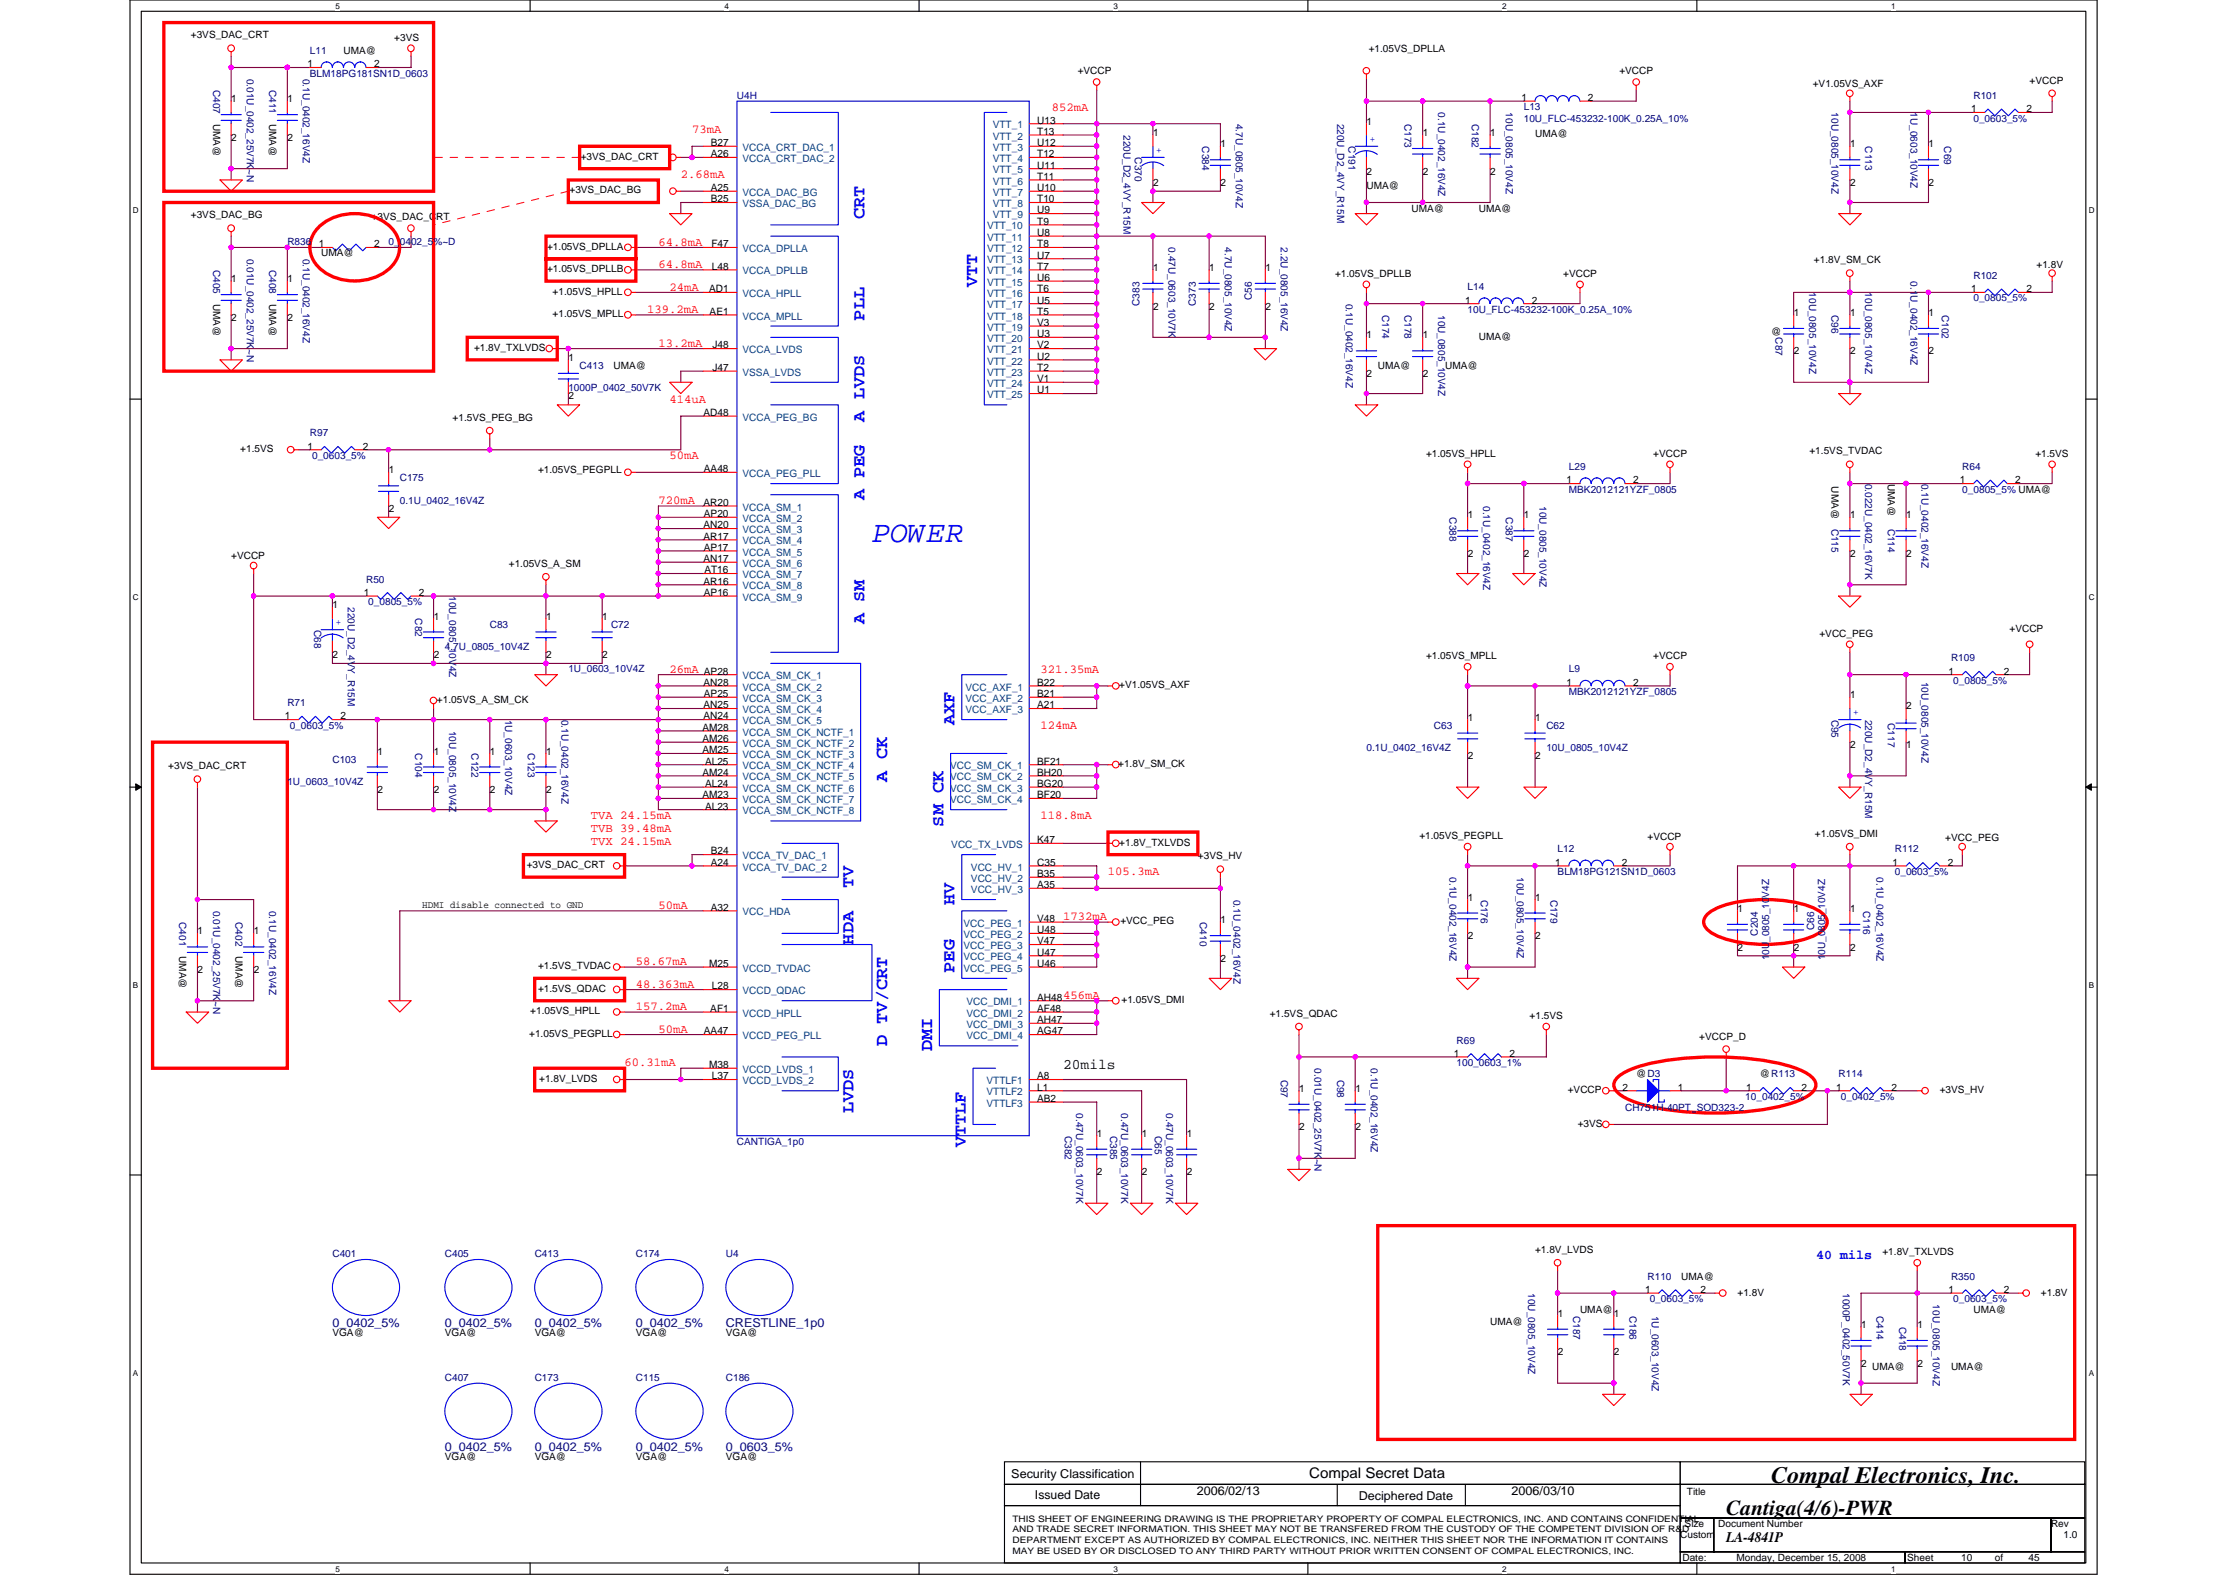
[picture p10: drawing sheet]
<svg xmlns="http://www.w3.org/2000/svg" width="297mm" height="210mm" viewBox="0 0 297 210" stroke-linecap="round" stroke-linejoin="round" font-family="sans-serif">
<defs><g id="words">
<text font-size="4" fill="#00f" x="116.2" y="72.2">POWER</text>
<text font-size="3.1" x="236.1" y="197.6">Compal Electronics, Inc.</text>
<text font-size="2.8" x="230.1" y="201.9">Cantiga(4/6)-PWR</text>
<g font-size="2.4" fill="#00f">
<text x="115.3" y="29.2" transform="rotate(-90 115.3 29.2)">CRT</text>
<text x="130.3" y="38.2" transform="rotate(-90 130.3 38.2)">VTT</text>
<text x="115.3" y="42.7" transform="rotate(-90 115.3 42.7)">PLL</text>
<text x="115.3" y="56.2" transform="rotate(-90 115.3 56.2)">A LVDS</text>
<text x="115.3" y="66.7" transform="rotate(-90 115.3 66.7)">A PEG</text>
<text x="115.3" y="83.2" transform="rotate(-90 115.3 83.2)">A SM</text>
<text x="127.3" y="96.7" transform="rotate(-90 127.3 96.7)">AXF</text>
<text x="118.3" y="104.2" transform="rotate(-90 118.3 104.2)">A CK</text>
<text x="125.8" y="110.2" transform="rotate(-90 125.8 110.2)">SM CK</text>
<text x="113.8" y="118.4" transform="rotate(-90 113.8 118.4)">TV</text>
<text x="113.8" y="125.9" transform="rotate(-90 113.8 125.9)">HDA</text>
<text x="127.3" y="120.6" transform="rotate(-90 127.3 120.6)">HV</text>
<text x="127.3" y="129.6" transform="rotate(-90 127.3 129.6)">PEG</text>
<text x="118.3" y="139.4" transform="rotate(-90 118.3 139.4)">D TV/CRT</text>
<text x="124.3" y="140.1" transform="rotate(-90 124.3 140.1)">DMI</text>
<text x="113.8" y="148.4" transform="rotate(-90 113.8 148.4)">LVDS</text>
<text x="128.8" y="152.9" transform="rotate(-90 128.8 152.9)">VTTLF</text>
</g>
<g font-size="1.9">
<text x="141.7" y="142.4">20mils</text>
<text x="174.5" y="197">Compal Secret Data</text>
<text x="230.1" y="205.6">LA-4841P</text>
</g>
<text font-size="1.8" fill="#00f" x="242.1" y="167.8">40 mils</text>
<g font-size="1.6" fill="#f00">
<text x="92.3" y="17.8">73mA</text>
<text x="140.2" y="14.8">852mA</text>
<text x="90.8" y="23.7">2.68mA</text>
<text x="87.8" y="32.7">64.8mA</text>
<text x="87.8" y="35.8">64.8mA</text>
<text x="86.3" y="41.7">139.2mA</text>
<text x="89.3" y="38.7">24mA</text>
<text x="87.8" y="46.2">13.2mA</text>
<text x="89.3" y="53.7">414uA</text>
<text x="89.3" y="61.2">50mA</text>
<text x="87.8" y="67.2">720mA</text>
<text x="89.3" y="89.7">26mA</text>
<text x="138.7" y="89.7">321.35mA</text>
<text x="138.7" y="97.2">124mA</text>
<text x="78.8" y="109.2">TVA 24.15mA</text>
<text x="78.8" y="110.9">TVB 39.48mA</text>
<text x="78.8" y="112.6">TVX 24.15mA</text>
<text x="138.7" y="109.2">118.8mA</text>
<text x="147.7" y="116.7">105.3mA</text>
<text x="87.8" y="121.2">50mA</text>
<text x="141.7" y="122.7">1732mA</text>
<text x="84.8" y="128.7">58.67mA</text>
<text x="84.8" y="131.7">48.363mA</text>
<text x="84.8" y="134.6">157.2mA</text>
<text x="87.8" y="137.6">50mA</text>
<text x="141.7" y="133.2">456mA</text>
<text x="83.3" y="142.1">60.31mA</text>
</g>
<g font-size="1.6" fill="#000080">
<text x="44.3" y="176.8">0_0402_5%</text>
<text x="59.3" y="176.8">0_0402_5%</text>
<text x="71.3" y="176.8">0_0402_5%</text>
<text x="84.8" y="176.8">0_0402_5%</text>
<text x="96.8" y="176.8">CRESTLINE_1p0</text>
<text x="59.3" y="193.3">0_0402_5%</text>
<text x="71.3" y="193.3">0_0402_5%</text>
<text x="84.8" y="193.3">0_0402_5%</text>
<text x="96.8" y="193.3">0_0603_5%</text>
</g>
<g font-size="1.6">
<text x="134.8" y="196.9">Security Classification</text>
<text x="138" y="199.7">Issued Date</text>
<text x="159.6" y="199.3">2006/02/13</text>
<text x="181.1" y="199.9">Deciphered Date</text>
<text x="201.5" y="199.3">2006/03/10</text>
</g>
<g font-size="1.4">
<text x="41" y="9">1</text>
<text x="49.9" y="9">2</text>
<text x="30.8" y="13.6">1</text>
<text x="38.3" y="13.6">1</text>
<text x="138.3" y="16.5">U13</text>
<text x="138.3" y="18">T13</text>
<text x="182.2" y="16.6">1</text>
<text x="202.8" y="13.5">1</text>
<text x="211.7" y="13.5">2</text>
<text x="262.8" y="15">1</text>
<text x="270.2" y="15">2</text>
<text x="30.8" y="18.8">2</text>
<text x="38.3" y="18.8">2</text>
<text x="94.8" y="19.5">B27</text>
<text x="94.8" y="21">A26</text>
<text x="138.3" y="21">T12</text>
<text x="138.3" y="22.5">U11</text>
<text x="138.3" y="24">T11</text>
<text x="138.3" y="19.5">U12</text>
<text x="153.7" y="18.1">1</text>
<text x="162.7" y="19.6">1</text>
<text x="182.2" y="23.3">2</text>
<text x="189.7" y="18.1">1</text>
<text x="189.7" y="23.3">2</text>
<text x="198.7" y="18.1">1</text>
<text x="198.7" y="23.3">2</text>
<text x="246.7" y="19.6">1</text>
<text x="257.1" y="19.6">1</text>
<text x="94.8" y="25.5">A25</text>
<text x="94.8" y="27">B25</text>
<text x="138.3" y="25.5">U10</text>
<text x="138.3" y="27">T10</text>
<text x="138.3" y="28.4">U9</text>
<text x="138.3" y="30">T9</text>
<text x="153.7" y="24.8">2</text>
<text x="162.7" y="24.8">2</text>
<text x="246.7" y="24.8">2</text>
<text x="257.1" y="24.8">2</text>
<text x="42.5" y="33">1</text>
<text x="49.9" y="33">2</text>
<text x="94.8" y="33">F47</text>
<text x="94.9" y="35.9">L48</text>
<text x="138.3" y="33">T8</text>
<text x="138.3" y="34.5">U7</text>
<text x="138.3" y="35.9">T7</text>
<text x="138.3" y="31.5">U8</text>
<text x="30.8" y="37.6">1</text>
<text x="38.3" y="37.6">1</text>
<text x="94.5" y="38.9">AD1</text>
<text x="94.6" y="42">AE1</text>
<text x="138.3" y="37.4">U6</text>
<text x="138.3" y="38.9">T6</text>
<text x="138.3" y="40.4">U5</text>
<text x="138.3" y="42">T5</text>
<text x="153.7" y="36.1">1</text>
<text x="153.7" y="41.3">2</text>
<text x="161.2" y="36.1">1</text>
<text x="161.2" y="41.3">2</text>
<text x="168.7" y="36.1">1</text>
<text x="168.7" y="41.3">2</text>
<text x="195.3" y="40.4">1</text>
<text x="204.2" y="40.4">2</text>
<text x="262.8" y="38.9">1</text>
<text x="270.2" y="38.9">2</text>
<text x="30.8" y="42.8">2</text>
<text x="38.3" y="42.8">2</text>
<text x="95" y="46.4">J48</text>
<text x="138.3" y="43.4">V3</text>
<text x="138.3" y="44.9">U3</text>
<text x="138.3" y="46.4">V2</text>
<text x="138.3" y="47.9">U2</text>
<text x="182.2" y="45.1">1</text>
<text x="189.7" y="45.1">1</text>
<text x="239.2" y="42.1">1</text>
<text x="239.2" y="47.2">2</text>
<text x="246.7" y="42.1">1</text>
<text x="246.7" y="47.2">2</text>
<text x="257.1" y="42.1">1</text>
<text x="257.1" y="47.2">2</text>
<text x="75.8" y="48.1">1</text>
<text x="75.8" y="53.2">2</text>
<text x="95" y="49.4">J47</text>
<text x="138.3" y="49.4">T2</text>
<text x="138.3" y="50.9">V1</text>
<text x="138.3" y="52.4">U1</text>
<text x="182.2" y="50.2">2</text>
<text x="189.7" y="50.2">2</text>
<text x="41" y="59.9">1</text>
<text x="48.4" y="59.9">2</text>
<text x="93.8" y="55.4">AD48</text>
<text x="51.8" y="63.1">1</text>
<text x="93.8" y="62.9">AA48</text>
<text x="208.8" y="64.4">1</text>
<text x="217.7" y="64.4">2</text>
<text x="261.3" y="64.4">1</text>
<text x="268.7" y="64.4">2</text>
<text x="51.8" y="68.2">2</text>
<text x="93.8" y="67.4">AR20</text>
<text x="93.8" y="70.4">AN20</text>
<text x="93.8" y="71.9">AR17</text>
<text x="93.8" y="68.9">AP20</text>
<text x="195.7" y="69.1">1</text>
<text x="203.2" y="69.1">1</text>
<text x="246.7" y="69.1">1</text>
<text x="254.1" y="69.1">1</text>
<text x="93.8" y="77.9">AR16</text>
<text x="93.8" y="74.9">AN17</text>
<text x="93.8" y="73.4">AP17</text>
<text x="93.9" y="76.4">AT16</text>
<text x="195.7" y="74.2">2</text>
<text x="203.2" y="74.2">2</text>
<text x="246.7" y="74.2">2</text>
<text x="254.1" y="74.2">2</text>
<text x="44.3" y="81.1">1</text>
<text x="48.5" y="79.4">1</text>
<text x="55.9" y="79.4">2</text>
<text x="57.8" y="82.6">1</text>
<text x="72.8" y="82.6">1</text>
<text x="80.3" y="82.6">1</text>
<text x="93.8" y="79.4">AP16</text>
<text x="44.3" y="87.7">2</text>
<text x="57.8" y="87.7">2</text>
<text x="72.8" y="87.7">2</text>
<text x="80.3" y="87.7">2</text>
<text x="93.8" y="89.9">AP28</text>
<text x="259.8" y="89.9">1</text>
<text x="267.2" y="89.9">2</text>
<text x="38" y="95.9">1</text>
<text x="45.4" y="95.9">2</text>
<text x="93.8" y="91.4">AN28</text>
<text x="93.8" y="94.4">AN25</text>
<text x="93.8" y="95.9">AN24</text>
<text x="93.8" y="92.9">AP25</text>
<text x="138.3" y="91.4">B22</text>
<text x="138.3" y="92.9">B21</text>
<text x="138.3" y="94.4">A21</text>
<text x="208.8" y="91.4">1</text>
<text x="217.7" y="91.4">2</text>
<text x="246.7" y="93.1">1</text>
<text x="254.1" y="94.6">2</text>
<text x="50.3" y="100.6">1</text>
<text x="57.8" y="100.6">1</text>
<text x="65.3" y="100.6">1</text>
<text x="72.8" y="100.6">1</text>
<text x="93.6" y="97.4">AM28</text>
<text x="93.6" y="98.9">AM26</text>
<text x="93.6" y="100.4">AM25</text>
<text x="94" y="101.9">AL25</text>
<text x="138.3" y="101.9">BF21</text>
<text x="195.7" y="96.1">1</text>
<text x="195.7" y="101.2">2</text>
<text x="204.7" y="96.1">1</text>
<text x="204.7" y="101.2">2</text>
<text x="246.7" y="99.7">2</text>
<text x="254.1" y="99.7">1</text>
<text x="50.3" y="105.7">2</text>
<text x="57.8" y="105.7">2</text>
<text x="65.3" y="105.7">2</text>
<text x="72.8" y="105.7">2</text>
<text x="93.6" y="103.4">AM24</text>
<text x="93.6" y="106.4">AM23</text>
<text x="94" y="104.9">AL24</text>
<text x="94" y="107.9">AL23</text>
<text x="138.3" y="103.4">BH20</text>
<text x="138.3" y="104.9">BG20</text>
<text x="138.3" y="106.4">BF20</text>
<text x="94.8" y="113.9">B24</text>
<text x="138.3" y="112.4">K47</text>
<text x="94.8" y="115.4">A24</text>
<text x="138.3" y="115.4">C35</text>
<text x="138.3" y="116.9">B35</text>
<text x="138.3" y="118.4">A35</text>
<text x="207.3" y="115.4">1</text>
<text x="216.2" y="115.4">2</text>
<text x="252.3" y="115.4">1</text>
<text x="259.7" y="115.4">2</text>
<text x="26.3" y="124.5">1</text>
<text x="33.8" y="124.5">1</text>
<text x="94.8" y="121.4">A32</text>
<text x="138.3" y="122.9">V48</text>
<text x="138.3" y="124.4">U48</text>
<text x="138.3" y="125.9">V47</text>
<text x="162.7" y="123">1</text>
<text x="195.7" y="120">1</text>
<text x="195.7" y="125.2">2</text>
<text x="204.7" y="120">1</text>
<text x="204.7" y="125.2">2</text>
<text x="231.7" y="121.5">1</text>
<text x="239.2" y="121.5">1</text>
<text x="246.7" y="121.5">1</text>
<text x="26.3" y="129.7">2</text>
<text x="33.8" y="129.7">2</text>
<text x="94.5" y="128.9">M25</text>
<text x="94.9" y="131.9">L28</text>
<text x="138.3" y="127.4">U47</text>
<text x="138.3" y="128.9">U46</text>
<text x="162.7" y="128.2">2</text>
<text x="231.7" y="126.7">2</text>
<text x="239.2" y="126.7">2</text>
<text x="246.7" y="126.7">2</text>
<text x="93.8" y="137.9">AA47</text>
<text x="94.7" y="134.9">AF1</text>
<text x="138.3" y="133.3">AH48</text>
<text x="138.3" y="134.9">AF48</text>
<text x="138.3" y="136.4">AH47</text>
<text x="138.3" y="137.9">AG47</text>
<text x="94.5" y="142.3">M38</text>
<text x="94.9" y="143.8">L37</text>
<text x="138.3" y="143.8">A8</text>
<text x="193.8" y="140.8">1</text>
<text x="201.2" y="140.8">2</text>
<text x="138.3" y="145.4">L1</text>
<text x="138.3" y="146.9">AB2</text>
<text x="173.2" y="145.5">1</text>
<text x="180.7" y="145.5">1</text>
<text x="216.3" y="145.4">2</text>
<text x="223.7" y="145.4">1</text>
<text x="232.8" y="145.4">1</text>
<text x="240.2" y="145.4">2</text>
<text x="244.8" y="145.4">1</text>
<text x="252.2" y="145.4">2</text>
<text x="146.2" y="151.5">1</text>
<text x="152.2" y="151.5">1</text>
<text x="158.2" y="151.5">1</text>
<text x="173.2" y="150.6">2</text>
<text x="180.7" y="150.6">2</text>
<text x="146.2" y="156.7">2</text>
<text x="152.2" y="156.7">2</text>
<text x="158.2" y="156.7">2</text>
<text x="219.3" y="172.3">1</text>
<text x="226.7" y="172.3">2</text>
<text x="259.8" y="172.3">1</text>
<text x="267.2" y="172.3">2</text>
<text x="207.7" y="175.5">1</text>
<text x="215.2" y="175.5">1</text>
<text x="248.1" y="177">1</text>
<text x="255.6" y="177">1</text>
<text x="207.7" y="180.6">2</text>
<text x="215.2" y="180.6">2</text>
<text x="248.1" y="182.1">2</text>
<text x="255.6" y="182.1">2</text>
</g>
<g font-size="1.4" fill="#004080">
<text x="132.4" y="17.1">VTT_1</text>
<text x="99" y="20.1">VCCA_CRT_DAC_1</text>
<text x="99" y="21.6">VCCA_CRT_DAC_2</text>
<text x="132.4" y="18.6">VTT_2</text>
<text x="132.4" y="21.6">VTT_4</text>
<text x="132.4" y="23.1">VTT_5</text>
<text x="132.4" y="20.1">VTT_3</text>
<text x="99" y="26.1">VCCA_DAC_BG</text>
<text x="99" y="27.6">VSSA_DAC_BG</text>
<text x="132.4" y="24.6">VTT_6</text>
<text x="132.4" y="26.1">VTT_7</text>
<text x="132.4" y="27.6">VTT_8</text>
<text x="132.4" y="29.1">VTT_9</text>
<text x="99" y="33.6">VCCA_DPLLA</text>
<text x="131.6" y="33.6">VTT_12</text>
<text x="131.6" y="35.1">VTT_13</text>
<text x="131.6" y="30.6">VTT_10</text>
<text x="131.6" y="32.1">VTT_11</text>
<text x="99" y="36.6">VCCA_DPLLB</text>
<text x="99" y="39.6">VCCA_HPLL</text>
<text x="131.6" y="38.1">VTT_15</text>
<text x="131.6" y="39.6">VTT_16</text>
<text x="131.6" y="41.1">VTT_17</text>
<text x="131.6" y="36.6">VTT_14</text>
<text x="99" y="47.1">VCCA_LVDS</text>
<text x="99" y="42.6">VCCA_MPLL</text>
<text x="131.6" y="44.1">VTT_19</text>
<text x="131.6" y="45.6">VTT_20</text>
<text x="131.6" y="47.1">VTT_21</text>
<text x="131.6" y="42.6">VTT_18</text>
<text x="99" y="50.1">VSSA_LVDS</text>
<text x="131.6" y="48.6">VTT_22</text>
<text x="131.6" y="50.1">VTT_23</text>
<text x="131.6" y="51.6">VTT_24</text>
<text x="131.6" y="53.1">VTT_25</text>
<text x="99" y="56.1">VCCA_PEG_BG</text>
<text x="99" y="63.6">VCCA_PEG_PLL</text>
<text x="99" y="68.1">VCCA_SM_1</text>
<text x="99" y="69.6">VCCA_SM_2</text>
<text x="99" y="71.1">VCCA_SM_3</text>
<text x="99" y="72.6">VCCA_SM_4</text>
<text x="99" y="74">VCCA_SM_5</text>
<text x="99" y="77">VCCA_SM_7</text>
<text x="99" y="75.5">VCCA_SM_6</text>
<text x="99" y="78.5">VCCA_SM_8</text>
<text x="99" y="80.1">VCCA_SM_9</text>
<text x="99" y="90.5">VCCA_SM_CK_1</text>
<text x="99" y="92">VCCA_SM_CK_2</text>
<text x="99" y="93.5">VCCA_SM_CK_3</text>
<text x="99" y="95">VCCA_SM_CK_4</text>
<text x="128.7" y="92">VCC_AXF_1</text>
<text x="128.7" y="93.5">VCC_AXF_2</text>
<text x="128.7" y="95">VCC_AXF_3</text>
<text x="99" y="96.5">VCCA_SM_CK_5</text>
<text x="99" y="98">VCCA_SM_CK_NCTF_1</text>
<text x="99" y="99.5">VCCA_SM_CK_NCTF_2</text>
<text x="99" y="101">VCCA_SM_CK_NCTF_3</text>
<text x="99" y="102.5">VCCA_SM_CK_NCTF_4</text>
<text x="99" y="104">VCCA_SM_CK_NCTF_5</text>
<text x="99" y="105.5">VCCA_SM_CK_NCTF_6</text>
<text x="99" y="107">VCCA_SM_CK_NCTF_7</text>
<text x="126.7" y="102.5">VCC_SM_CK_1</text>
<text x="126.7" y="104">VCC_SM_CK_2</text>
<text x="126.7" y="105.5">VCC_SM_CK_3</text>
<text x="126.7" y="107">VCC_SM_CK_4</text>
<text x="99" y="108.5">VCCA_SM_CK_NCTF_8</text>
<text x="126.8" y="113">VCC_TX_LVDS</text>
<text x="99" y="114.5">VCCA_TV_DAC_1</text>
<text x="99" y="116">VCCA_TV_DAC_2</text>
<text x="129.5" y="116">VCC_HV_1</text>
<text x="129.5" y="117.5">VCC_HV_2</text>
<text x="129.5" y="119">VCC_HV_3</text>
<text x="99" y="122">VCC_HDA</text>
<text x="128.5" y="123.5">VCC_PEG_1</text>
<text x="128.5" y="125">VCC_PEG_2</text>
<text x="99" y="129.5">VCCD_TVDAC</text>
<text x="128.5" y="126.5">VCC_PEG_3</text>
<text x="128.5" y="128">VCC_PEG_4</text>
<text x="128.5" y="129.5">VCC_PEG_5</text>
<text x="99" y="135.5">VCCD_HPLL</text>
<text x="99" y="132.5">VCCD_QDAC</text>
<text x="128.9" y="134">VCC_DMI_1</text>
<text x="128.9" y="135.5">VCC_DMI_2</text>
<text x="128.9" y="137">VCC_DMI_3</text>
<text x="99" y="138.5">VCCD_PEG_PLL</text>
<text x="99" y="143">VCCD_LVDS_1</text>
<text x="128.9" y="138.5">VCC_DMI_4</text>
<text x="99" y="144.5">VCCD_LVDS_2</text>
<text x="131.5" y="144.5">VTTLF1</text>
<text x="131.5" y="146">VTTLF2</text>
<text x="131.5" y="147.5">VTTLF3</text>
</g>
<g font-size="1.3">
<text x="25.4" y="5.1">+3VS_DAC_CRT</text>
<text x="52.6" y="5.4">+3VS</text>
<text x="45.8" y="7.2">UMA@</text>
<text x="143.7" y="9.9">+VCCP</text>
<text x="182.5" y="6.9">+1.05VS_DPLLA</text>
<text x="215.9" y="9.9">+VCCP</text>
<text x="241.7" y="11.6">+V1.05VS_AXF</text>
<text x="270.6" y="11.3">+VCCP</text>
<text x="28.4" y="16.5" transform="rotate(90 28.4 16.5)">UMA@</text>
<text x="35.9" y="16.5" transform="rotate(90 35.9 16.5)">UMA@</text>
<text x="77.4" y="21.3">+3VS_DAC_CRT</text>
<text x="204.7" y="18.3">UMA@</text>
<text x="25.4" y="29.1">+3VS_DAC_BG</text>
<text x="49.5" y="29.4">+3VS_DAC_CRT</text>
<text x="75.9" y="25.8">+3VS_DAC_BG</text>
<text x="182.2" y="25.2">UMA@</text>
<text x="188.2" y="28.2">UMA@</text>
<text x="197.2" y="28.2">UMA@</text>
<text x="42.8" y="34.2">UMA@</text>
<text x="72.9" y="33.3">+1.05VS_DPLLA</text>
<text x="241.8" y="35.1">+1.8V_SM_CK</text>
<text x="271.5" y="35.7">+1.8V</text>
<text x="28.4" y="40.5" transform="rotate(90 28.4 40.5)">UMA@</text>
<text x="35.9" y="40.5" transform="rotate(90 35.9 40.5)">UMA@</text>
<text x="72.9" y="36.3">+1.05VS_DPLLB</text>
<text x="73.7" y="39.3">+1.05VS_HPLL</text>
<text x="178" y="36.9">+1.05VS_DPLLB</text>
<text x="208.4" y="36.9">+VCCP</text>
<text x="63.2" y="46.8">+1.8V_TXLVDS</text>
<text x="73.7" y="42.3">+1.05VS_MPLL</text>
<text x="197.2" y="45.3">UMA@</text>
<text x="236.1" y="44.7">@</text>
<text x="81.8" y="49.2">UMA@</text>
<text x="183.7" y="49.2">UMA@</text>
<text x="192.7" y="49.2">UMA@</text>
<text x="60.3" y="56">+1.5VS_PEG_BG</text>
<text x="32" y="60.3">+1.5VS</text>
<text x="71.7" y="63.1">+1.05VS_PEGPLL</text>
<text x="190.1" y="60.9">+1.05VS_HPLL</text>
<text x="220.4" y="60.9">+VCCP</text>
<text x="241.2" y="60.6">+1.5VS_TVDAC</text>
<text x="244.2" y="64.8" transform="rotate(90 244.2 64.8)">UMA@</text>
<text x="251.7" y="64.5" transform="rotate(90 251.7 64.5)">UMA@</text>
<text x="271.4" y="60.9">+1.5VS</text>
<text x="30.8" y="74.5">+VCCP</text>
<text x="67.8" y="75.5">+1.05VS_A_SM</text>
<text x="190.1" y="87.8">+1.05VS_MPLL</text>
<text x="220.4" y="87.8">+VCCP</text>
<text x="242.6" y="84.8">+VCC_PEG</text>
<text x="267.9" y="84.2">+VCCP</text>
<text x="58.2" y="93.7">+1.05VS_A_SM_CK</text>
<text x="149.2" y="91.7">+V1.05VS_AXF</text>
<text x="22.4" y="102.5">+3VS_DAC_CRT</text>
<text x="149.1" y="102.2">+1.8V_SM_CK</text>
<text x="149.2" y="112.7">+1.8V_TXLVDS</text>
<text x="189.2" y="111.8">+1.05VS_PEGPLL</text>
<text x="219.6" y="112">+VCCP</text>
<text x="242" y="111.5">+1.05VS_DMI</text>
<text x="259.4" y="112.1">+VCC_PEG</text>
<text x="70.2" y="115.7">+3VS_DAC_CRT</text>
<text x="159.7" y="114.5">+3VS_HV</text>
<text x="56.3" y="121">HDMI disable connected to GND</text>
<text x="149.4" y="123.2">+VCC_PEG</text>
<text x="23.9" y="127.4" transform="rotate(90 23.9 127.4)">UMA@</text>
<text x="31.4" y="127.4" transform="rotate(90 31.4 127.4)">UMA@</text>
<text x="71.7" y="129.2">+1.5VS_TVDAC</text>
<text x="70.7" y="135.2">+1.05VS_HPLL</text>
<text x="71.7" y="132.2">+1.5VS_QDAC</text>
<text x="149.5" y="133.7">+1.05VS_DMI</text>
<text x="169.3" y="135.5">+1.5VS_QDAC</text>
<text x="203.9" y="135.8">+1.5VS</text>
<text x="70.5" y="138.2">+1.05VS_PEGPLL</text>
<text x="218.1" y="143.6">@D3</text>
<text x="226.5" y="138.6">+VCCP_D</text>
<text x="234.6" y="143.6">@R113</text>
<text x="71.9" y="144.2">+1.8V_LVDS</text>
<text x="209" y="145.7">+VCCP</text>
<text x="258.6" y="145.7">+3VS_HV</text>
<text x="210.4" y="150.2">+3VS</text>
<text x="204.7" y="167">+1.8V_LVDS</text>
<text x="251" y="167.3">+1.8V_TXLVDS</text>
<text x="224.2" y="170.6">UMA@</text>
<text x="231.6" y="172.7">+1.8V</text>
<text x="272.1" y="172.7">+1.8V</text>
<text x="44.3" y="178.1">VGA@</text>
<text x="59.3" y="178.1">VGA@</text>
<text x="71.3" y="178.1">VGA@</text>
<text x="84.8" y="178.1">VGA@</text>
<text x="96.8" y="178.1">VGA@</text>
<text x="198.7" y="176.6">UMA@</text>
<text x="210.6" y="175">UMA@</text>
<text x="263.1" y="175">UMA@</text>
<text x="249.6" y="182.5">UMA@</text>
<text x="260.1" y="182.5">UMA@</text>
<text x="59.3" y="194.5">VGA@</text>
<text x="71.3" y="194.5">VGA@</text>
<text x="84.8" y="194.5">VGA@</text>
<text x="96.8" y="194.5">VGA@</text>
<text x="224.6" y="203.5">Size</text>
<text x="224.9" y="199.2">Title</text>
<text x="229.1" y="203.5">Document Number</text>
<text x="273.4" y="203.5">Rev</text>
<text x="224" y="205">Custom</text>
<text x="224.3" y="208">Date:</text>
<text x="231.5" y="208">Monday, December 15, 2008</text>
<text x="254.3" y="208">Sheet</text>
<text x="261.5" y="208">10</text>
<text x="266" y="208">of</text>
<text x="270.4" y="208">45</text>
<text x="275.1" y="205">1.0</text>
</g>
<g font-size="1.3" fill="#000080">
<text x="32.9" y="10.5" transform="rotate(90 32.9 10.5)">0.01U_0402_25V7K~N</text>
<text x="40.4" y="10.5" transform="rotate(90 40.4 10.5)">0.1U_0402_16V4Z</text>
<text x="41.3" y="7.2">L11</text>
<text x="41.3" y="10.2">BLM18PG181SN1D_0603</text>
<text x="28.4" y="12" transform="rotate(90 28.4 12)">C407</text>
<text x="35.9" y="12" transform="rotate(90 35.9 12)">C411</text>
<text x="98.3" y="13.2">U4H</text>
<text x="149.8" y="18" transform="rotate(90 149.8 18)">220U_D2_4VY_R15M</text>
<text x="164.8" y="16.5" transform="rotate(90 164.8 16.5)">4.7U_0805_10V4Z</text>
<text x="178.3" y="16.5" transform="rotate(90 178.3 16.5)">220U_D2_4VY_R15M</text>
<text x="187.3" y="16.5" transform="rotate(90 187.3 16.5)">C173</text>
<text x="191.7" y="15" transform="rotate(90 191.7 15)">0.1U_0402_16V4Z</text>
<text x="196.2" y="16.5" transform="rotate(90 196.2 16.5)">C182</text>
<text x="200.7" y="15" transform="rotate(90 200.7 15)">10U_0805_10V4Z</text>
<text x="203.2" y="14.7">L13</text>
<text x="203.2" y="16.2">10U_FLC-453232-100K_0.25A_10%</text>
<text x="244.2" y="15" transform="rotate(90 244.2 15)">10U_0805_10V4Z</text>
<text x="254.7" y="15" transform="rotate(90 254.7 15)">1U_0603_10V4Z</text>
<text x="263.1" y="13.2">R101</text>
<text x="263.1" y="16.2">0_0603_5%</text>
<text x="151.3" y="21" transform="rotate(90 151.3 21)">C370</text>
<text x="160.3" y="19.5" transform="rotate(90 160.3 19.5)">C384</text>
<text x="179.8" y="19.5" transform="rotate(90 179.8 19.5)">C191</text>
<text x="248.7" y="19.5" transform="rotate(90 248.7 19.5)">C113</text>
<text x="259.2" y="19.5" transform="rotate(90 259.2 19.5)">C69</text>
<text x="28.4" y="36" transform="rotate(90 28.4 36)">C405</text>
<text x="32.9" y="34.5" transform="rotate(90 32.9 34.5)">0.01U_0402_25V7K~N</text>
<text x="35.9" y="36" transform="rotate(90 35.9 36)">C408</text>
<text x="38.3" y="32.7">R836</text>
<text x="40.4" y="34.5" transform="rotate(90 40.4 34.5)">0.1U_0402_16V4Z</text>
<text x="51.8" y="32.7">0_0402_5%~D</text>
<text x="155.8" y="33" transform="rotate(90 155.8 33)">0.47U_0603_10V7K</text>
<text x="163.3" y="33" transform="rotate(90 163.3 33)">4.7U_0805_10V4Z</text>
<text x="170.8" y="33" transform="rotate(90 170.8 33)">2.2U_0805_16V4Z</text>
<text x="151.9" y="40.8" transform="rotate(-90 151.9 40.8)">C383</text>
<text x="159.4" y="40.8" transform="rotate(-90 159.4 40.8)">C373</text>
<text x="166.9" y="40" transform="rotate(-90 166.9 40)">C56</text>
<text x="179.4" y="40.5" transform="rotate(90 179.4 40.5)">0.1U_0402_16V4Z</text>
<text x="184.3" y="42" transform="rotate(90 184.3 42)">C174</text>
<text x="187.3" y="42" transform="rotate(90 187.3 42)">C178</text>
<text x="191.7" y="42" transform="rotate(90 191.7 42)">10U_0805_10V4Z</text>
<text x="195.7" y="38.7">L14</text>
<text x="195.7" y="41.7">10U_FLC-453232-100K_0.25A_10%</text>
<text x="241.2" y="39" transform="rotate(90 241.2 39)">10U_0805_10V4Z</text>
<text x="244.2" y="42" transform="rotate(90 244.2 42)">C96</text>
<text x="248.7" y="39" transform="rotate(90 248.7 39)">10U_0805_10V4Z</text>
<text x="254.7" y="37.5" transform="rotate(90 254.7 37.5)">0.1U_0402_16V4Z</text>
<text x="258.9" y="42" transform="rotate(90 258.9 42)">C102</text>
<text x="263.1" y="37.2">R102</text>
<text x="263.1" y="40.2">0_0805_5%</text>
<text x="236.7" y="45" transform="rotate(90 236.7 45)">C87</text>
<text x="75.8" y="52.2">1000P_0402_50V7K</text>
<text x="77.3" y="49.2">C413</text>
<text x="41.3" y="58.2">R97</text>
<text x="41.6" y="61.2">0_0603_5%</text>
<text x="53.3" y="64.2">C175</text>
<text x="209.2" y="62.7">L29</text>
<text x="209.2" y="65.7">MBK2012121YZF_0805</text>
<text x="248.7" y="64.5" transform="rotate(90 248.7 64.5)">0.022U_0402_16V7K</text>
<text x="256.2" y="64.5" transform="rotate(90 256.2 64.5)">0.1U_0402_16V4Z</text>
<text x="261.6" y="62.7">R64</text>
<text x="261.6" y="65.7">0_0805_5% UMA@</text>
<text x="53.3" y="67.1">0.1U_0402_16V4Z</text>
<text x="193.2" y="68.9" transform="rotate(90 193.2 68.9)">C388</text>
<text x="197.7" y="67.4" transform="rotate(90 197.7 67.4)">0.1U_0402_16V4Z</text>
<text x="200.7" y="68.9" transform="rotate(90 200.7 68.9)">C387</text>
<text x="205.2" y="67.4" transform="rotate(90 205.2 67.4)">10U_0805_10V4Z</text>
<text x="244.2" y="70.4" transform="rotate(90 244.2 70.4)">C115</text>
<text x="251.7" y="70.4" transform="rotate(90 251.7 70.4)">C114</text>
<text x="48.8" y="77.6">R50</text>
<text x="41.9" y="83.9" transform="rotate(90 41.9 83.9)">C68</text>
<text x="46.4" y="80.9" transform="rotate(90 46.4 80.9)">220U_D2_4VY_R15M</text>
<text x="49.1" y="80.6">0_0805_5%</text>
<text x="55.4" y="82.4" transform="rotate(90 55.4 82.4)">C82</text>
<text x="59.9" y="79.4" transform="rotate(90 59.9 79.4)">10U_0805_10V4Z</text>
<text x="65.3" y="83.6">C83</text>
<text x="81.5" y="83.6">C72</text>
<text x="59.3" y="86.6">4.7U_0805_10V4Z</text>
<text x="75.8" y="89.6">1U_0603_10V4Z</text>
<text x="209.2" y="89.6">L9</text>
<text x="260.1" y="88.1">R109</text>
<text x="38.3" y="94.1">R71</text>
<text x="67.4" y="95.9" transform="rotate(90 67.4 95.9)">1U_0603_10V4Z</text>
<text x="74.9" y="95.9" transform="rotate(90 74.9 95.9)">0.1U_0402_16V4Z</text>
<text x="209.2" y="92.6">MBK2012121YZF_0805</text>
<text x="244.2" y="95.9" transform="rotate(90 244.2 95.9)">C95</text>
<text x="248.7" y="95.9" transform="rotate(90 248.7 95.9)">220U_D2_4VY_R15M</text>
<text x="256.2" y="90.8" transform="rotate(90 256.2 90.8)">10U_0805_10V4Z</text>
<text x="260.4" y="91.1">0_0805_5%</text>
<text x="38.6" y="97.1">0_0603_5%</text>
<text x="44.3" y="101.6">C103</text>
<text x="55.4" y="100.4" transform="rotate(90 55.4 100.4)">C104</text>
<text x="59.9" y="97.4" transform="rotate(90 59.9 97.4)">10U_0805_10V4Z</text>
<text x="62.9" y="100.4" transform="rotate(90 62.9 100.4)">C122</text>
<text x="70.4" y="100.4" transform="rotate(90 70.4 100.4)">C123</text>
<text x="182.2" y="100.1">0.1U_0402_16V4Z</text>
<text x="191.2" y="97.1">C63</text>
<text x="206.2" y="97.1">C62</text>
<text x="206.2" y="100.1">10U_0805_10V4Z</text>
<text x="251.7" y="96.4" transform="rotate(90 251.7 96.4)">C117</text>
<text x="38.3" y="104.6">1U_0603_10V4Z</text>
<text x="207.7" y="113.6">L12</text>
<text x="252.6" y="113.6">R112</text>
<text x="164.5" y="119.9" transform="rotate(90 164.5 119.9)">0.1U_0402_16V4Z</text>
<text x="193.2" y="116.9" transform="rotate(90 193.2 116.9)">0.1U_0402_16V4Z</text>
<text x="197.4" y="119.9" transform="rotate(90 197.4 119.9)">C176</text>
<text x="202.2" y="116.9" transform="rotate(90 202.2 116.9)">10U_0805_10V4Z</text>
<text x="206.7" y="119.9" transform="rotate(90 206.7 119.9)">C179</text>
<text x="207.7" y="116.6">BLM18PG121SN1D_0603</text>
<text x="250.2" y="116.9" transform="rotate(90 250.2 116.9)">0.1U_0402_16V4Z</text>
<text x="252.6" y="116.6">0_0603_5%</text>
<text x="23.9" y="122.9" transform="rotate(90 23.9 122.9)">C401</text>
<text x="28.4" y="121.4" transform="rotate(90 28.4 121.4)">0.01U_0402_25V7K~N</text>
<text x="31.4" y="122.9" transform="rotate(90 31.4 122.9)">C402</text>
<text x="35.9" y="121.4" transform="rotate(90 35.9 121.4)">0.1U_0402_16V4Z</text>
<text x="160" y="122.9" transform="rotate(90 160 122.9)">C410</text>
<text x="234.4" y="124.7" transform="rotate(-90 234.4 124.7)">C204</text>
<text x="241.8" y="123.9" transform="rotate(-90 241.8 123.9)">C66</text>
<text x="248.4" y="121.4" transform="rotate(90 248.4 121.4)">C116</text>
<text x="235.9" y="128" transform="rotate(-90 235.9 128)">10U_0805_10V4Z</text>
<text x="243.4" y="128" transform="rotate(-90 243.4 128)">10U_0805_10V4Z</text>
<text x="170.8" y="143.9" transform="rotate(90 170.8 143.9)">C97</text>
<text x="175.3" y="142.4" transform="rotate(90 175.3 142.4)">0.01U_0402_25V7K~N</text>
<text x="178.3" y="143.9" transform="rotate(90 178.3 143.9)">C98</text>
<text x="182.7" y="142.4" transform="rotate(90 182.7 142.4)">0.1U_0402_16V4Z</text>
<text x="194.2" y="139.1">R69</text>
<text x="194.2" y="142.1">100_0603_1%</text>
<text x="245.1" y="143.6">R114</text>
<text x="143.5" y="148.4" transform="rotate(90 143.5 148.4)">0.47U_0603_10V7K</text>
<text x="149.5" y="148.4" transform="rotate(90 149.5 148.4)">0.47U_0603_10V7K</text>
<text x="155.5" y="148.4" transform="rotate(90 155.5 148.4)">0.47U_0603_10V7K</text>
<text x="216.7" y="148.1">CH751H-40PT_SOD323-2</text>
<text x="232.7" y="146.6">10_0402_5%</text>
<text x="245.4" y="146.6">0_0402_5%</text>
<text x="98.3" y="152.6">CANTIGA_1p0</text>
<text x="142" y="151.4" transform="rotate(90 142 151.4)">C382</text>
<text x="148" y="151.4" transform="rotate(90 148 151.4)">C385</text>
<text x="154" y="151.4" transform="rotate(90 154 151.4)">C65</text>
<text x="44.3" y="167.6">C401</text>
<text x="59.3" y="167.6">C405</text>
<text x="71.3" y="167.6">C413</text>
<text x="84.8" y="167.6">C174</text>
<text x="96.8" y="167.6">U4</text>
<text x="203.7" y="172.3" transform="rotate(90 203.7 172.3)">10U_0805_10V4Z</text>
<text x="219.6" y="170.6">R110</text>
<text x="219.9" y="173.5">0_0603_5%</text>
<text x="245.7" y="172.3" transform="rotate(90 245.7 172.3)">1000P_0402_50V7K</text>
<text x="257.7" y="173.8" transform="rotate(90 257.7 173.8)">10U_0805_10V4Z</text>
<text x="260.1" y="170.6">R350</text>
<text x="260.4" y="173.5">0_0603_5%</text>
<text x="209.7" y="175.3" transform="rotate(90 209.7 175.3)">C187</text>
<text x="217.2" y="175.3" transform="rotate(90 217.2 175.3)">C186</text>
<text x="220.2" y="175.3" transform="rotate(90 220.2 175.3)">1U_0603_10V4Z</text>
<text x="250.2" y="175.3" transform="rotate(90 250.2 175.3)">C414</text>
<text x="253.2" y="176.8" transform="rotate(90 253.2 176.8)">C418</text>
<text x="59.3" y="184">C407</text>
<text x="71.3" y="184">C173</text>
<text x="84.8" y="184">C115</text>
<text x="96.8" y="184">C186</text>
</g>
<g font-size="1.3" fill="#00f">
<text x="154.2" y="20.4">+</text>
<text x="182.6" y="18.9">+</text>
<text x="44.8" y="83.4">+</text>
<text x="247.1" y="95.4">+</text>
</g>
<g font-size="1.2">
<text x="135" y="202.8">THIS SHEET OF ENGINEERING DRAWING IS THE PROPRIETARY PROPERTY OF COMPAL ELECTRONICS, INC. AND CONTAINS CONFIDENTIAL</text>
<text x="135" y="204.2">AND TRADE SECRET INFORMATION. THIS SHEET MAY NOT BE TRANSFERED FROM THE CUSTODY OF THE COMPETENT DIVISION OF R&amp;D</text>
<text x="135" y="205.7">DEPARTMENT EXCEPT AS AUTHORIZED BY COMPAL ELECTRONICS, INC. NEITHER THIS SHEET NOR THE INFORMATION IT CONTAINS</text>
<text x="135" y="207.1">MAY BE USED BY OR DISCLOSED TO ANY THIRD PARTY WITHOUT PRIOR WRITTEN CONSENT OF COMPAL ELECTRONICS, INC.</text>
</g>
<g font-size="1.1">
<text x="44.7" y="1.1">5</text>
<text x="96.6" y="1.1">4</text>
<text x="148.4" y="1.1">3</text>
<text x="200.3" y="1.1">2</text>
<text x="252.1" y="1.1">1</text>
<text x="17.7" y="28.3">D</text>
<text x="278.5" y="28.3">D</text>
<text x="17.7" y="80">C</text>
<text x="278.5" y="80">C</text>
<text x="17.7" y="131.7">B</text>
<text x="278.5" y="131.7">B</text>
<text x="17.7" y="183.4">A</text>
<text x="278.5" y="183.4">A</text>
<text x="44.7" y="209.4">5</text>
<text x="96.6" y="209.4">4</text>
<text x="148.4" y="209.4">3</text>
<text x="200.3" y="209.4">2</text>
<text x="252.1" y="209.4">1</text>
</g>
</g></defs>
<path d="M17.3 0h262.3v209.8h-262.3zM18.8 1.5h259.3v206.8h-259.3z" fill="none" stroke="#000" stroke-width=".15"/>
<g fill="#fff">
<path d="M44.7 .2h.6v1.2h-.6z"/>
<path d="M44.7 208.5h.6v1.2h-.6z"/>
</g>
<path d="M70.7 0v1.5M70.7 208.3v1.5" fill="none" stroke="#000" stroke-width=".15"/>
<g fill="#fff">
<path d="M96.6 .2h.6v1.2h-.6z"/>
<path d="M96.6 208.5h.6v1.2h-.6z"/>
</g>
<path d="M122.5 0v1.5M122.5 208.3v1.5" fill="none" stroke="#000" stroke-width=".15"/>
<g fill="#fff">
<path d="M148.4 .2h.6v1.2h-.6z"/>
<path d="M148.4 208.5h.6v1.2h-.6z"/>
</g>
<path d="M174.4 0v1.5M174.4 208.3v1.5" fill="none" stroke="#000" stroke-width=".15"/>
<g fill="#fff">
<path d="M200.3 .2h.6v1.2h-.6z"/>
<path d="M200.3 208.5h.6v1.2h-.6z"/>
</g>
<path d="M226.2 0v1.5M226.2 208.3v1.5" fill="none" stroke="#000" stroke-width=".15"/>
<g fill="#fff">
<path d="M252.1 .2h.6v1.2h-.6z"/>
<path d="M252.1 208.5h.6v1.2h-.6z"/>
<path d="M17.7 27.3h.8v1.3h-.8z"/>
<path d="M278.5 27.3h.7v1.3h-.7z"/>
<path d="M17.7 79h.8v1.2h-.8z"/>
<path d="M278.5 79h.7v1.2h-.7z"/>
</g>
<path d="M17.3 53.2h1.5M278.1 53.2h1.5" fill="none" stroke="#000" stroke-width=".15"/>
<g fill="#fff">
<path d="M17.7 130.7h.7v1.3h-.7z"/>
<path d="M278.5 130.7h.7v1.3h-.7z"/>
</g>
<path d="M17.3 104.9h1.5M278.1 104.9h1.5" fill="none" stroke="#000" stroke-width=".15"/>
<path d="M18.1 104.5l.7 .4-.7 .4zM278.1 104.9l.7-.4v.8z" fill="#000" stroke="#000" stroke-width=".13"/>
<g fill="#fff">
<path d="M17.7 182.4h.7v1.2h-.7z"/>
<path d="M278.5 182.4h.7v1.2h-.7z"/>
</g>
<g fill="none" stroke="#000" stroke-width=".15">
<path d="M17.3 156.6h1.5M278.1 156.6h1.5M133.9 194.8h90.1v3h-90.1zM133.9 197.8h90.1v2.9h-90.1zM152.1 194.8v5.9M178.3 197.8v2.9M195.4 197.8v2.9M224 194.8h53.9v3h-53.9zM224 197.8h53.9v4.5h-53.9zM133.9 200.7h90.1v7.6h-90.1zM224 202.3h4.5v4.5h-4.5zM224 206.8h30v1.5h-30z"/>
<path d="M228.5 202.3h44.9v4.5h-44.9zM254 206.8h23.9v1.5h-23.9zM273.4 202.3h4.5v4.5h-4.5z"/>
</g>
<g fill="none" stroke="#800040" stroke-width=".15">
<path d="M30.8 7.5v6M30.8 18v6M30.8 9h10.5M38.3 9v4.5M38.3 18v4.5h-7.5M54.8 7.5v1.5h-4.5M93.8 19.5h-1.5v1.5M141.7 16.5h21v3M141.7 19.5h4.5M141.7 18h4.5M146.2 12v40.5h-4.5M153.7 16.5v1.5"/>
<path d="M182.2 10.5v6M182.2 13.5h21M189.7 13.5v4.5M198.7 13.5v4.5M218.1 12v1.5h-6M246.6 13.5v6M246.6 15h16.5M257.1 15v4.5M273.6 13.5v1.5h-3M30.8 31.5v6M30.8 33h12M38.3 33v4.5"/>
<path d="M54.8 31.5v1.5h-4.5M84.8 39h9M84.8 33h9M84.8 36h9M90.8 25.5h3M90.8 21h3M93.8 27h-3v1.5M141.7 39h4.5M141.7 31.5h27v4.5M141.7 25.5h4.5M141.7 27h4.5M141.7 33h4.5"/>
<path d="M141.7 21h4.5M141.7 30h4.5M141.7 37.5h4.5M141.7 28.5h4.5M141.7 36h4.5M141.7 22.5h4.5M141.7 24h4.5M141.7 34.5h4.5M153.7 24v3M153.7 31.5v4.5M161.2 31.5v4.5M162.7 24v1.5h-9"/>
<path d="M182.2 22.5v6M182.2 39v6M189.7 22.5v4.5M198.7 22.5v4.5h-16.5M210.6 39v1.5h-5.9M246.6 37.5v1.5h10.5M246.6 24v4.5M257.1 39h6M257.1 24v3h-10.5M257.1 39v3M273.6 37.5v1.5h-3M30.8 42v6"/>
<path d="M38.3 42v4.5h-7.5M39.8 59.9h1.5M51.8 59.9v3M65.3 58.4v1.5M74.3 46.5h19.5M75.8 46.5v1.5M75.8 52.5v1.5M84.8 42h9M93.8 49.5h-3v1.4M93.8 55.5h-3v4.4h-42M141.7 46.5h4.5M141.7 49.5h4.5"/>
<path d="M141.7 48h4.5M141.7 40.5h4.5M141.7 45h4.5M141.7 50.9h4.5M141.7 42h4.5M141.7 43.5h4.5M153.7 40.5v4.5h15M161.2 40.5v4.5M168.7 40.5v6M182.2 49.5v4.5M182.2 40.5h13.5M189.7 40.5v4.5"/>
<path d="M189.7 49.5v3h-7.5M239.1 42v-3h7.5v3M239.1 46.5v4.4h18v-4.4M246.6 46.5v6M33.8 79.4h15M33.8 76.4v19.5h4.5M44.3 79.4v1.5M51.8 67.4v1.5M56.3 79.4h37.5M57.8 79.4v3M72.8 77.9v4.5M80.3 79.4v3"/>
<path d="M84.8 62.9h9M87.8 77.9h6M87.8 73.4h6M87.8 76.4h6M87.8 74.9h6M87.8 71.9h6M87.8 70.4h6M87.8 68.9h6M93.8 67.4h-6v12M195.7 64.5h13.5M195.7 62.9v6M195.7 73.4v3"/>
<path d="M203.2 64.5v4.4M203.2 73.4v3M222.6 62.9v1.6h-4.5M246.6 64.5h15M246.6 62.9v6M246.6 73.4v6M254.1 64.5v4.4M254.1 73.4v4.5h-7.5M273.6 62.9v1.6h-4.5M44.3 86.9v1.5h36v-1.5M45.8 95.9h4.5v4.5M50.3 95.9h7.5v4.5"/>
<path d="M57.8 86.9v1.5M57.8 94.4v1.5h36M65.3 95.9v4.5M72.8 86.9v3M72.8 95.9v4.5M87.8 91.4h6M87.8 98.9h6M87.8 92.9h6M87.8 94.4h6M87.8 97.4h6M93.8 89.9h-6v18h6M141.7 91.4h6"/>
<path d="M141.7 92.9h4.5M146.2 91.4v3h-4.5M195.7 89.9v6M195.7 91.4h13.5M204.7 91.4v4.5M222.6 89.9v1.5h-4.5M246.6 86.9v6M246.6 98.9v6M246.6 89.9h13.5M254.1 89.9v4.5M254.1 98.9v4.5h-7.5M270.6 86.9v3h-3"/>
<path d="M26.3 119.9h7.5v4.5M26.3 104.9v19.5M50.3 104.9v3h22.5M57.8 104.9v3M65.3 104.9v3M72.8 104.9v4.5M83.3 115.4h10.5M87.8 100.4h6M87.8 101.9h6M87.8 103.4h6M87.8 104.9h6M87.8 106.4h6"/>
<path d="M93.8 113.9h-1.5v1.5M141.7 116.9h4.5v1.5M141.7 115.4h4.5v1.5M141.7 101.9h6M141.7 103.4h4.5M141.7 104.9h4.5M141.7 118.4h21M141.7 112.4h6M146.2 101.9v4.5h-4.5M162.7 116.9v6M195.7 115.4h12M195.7 100.4v4.5"/>
<path d="M195.7 113.9v6M204.7 100.4v4.5M204.7 115.4v4.5M222.6 113.9v1.5h-5.9M239.1 115.4v6M246.6 113.9v7.5M252.6 115.4h-21v6M261.6 113.9v1.5h-1.5M26.3 128.9v6M33.8 128.9v4.5h-7.5M83.3 128.9h10.5M83.3 131.9h10.5"/>
<path d="M83.3 137.9h10.5M83.3 134.9h10.5M93.8 121.4h-40.5v12M141.7 134.9h4.5M141.7 133.4h6M141.7 136.4h4.5M141.7 122.9h6M141.7 124.4h4.5M141.7 125.9h4.5M141.7 127.4h4.5M146.2 122.9v6h-4.5M146.2 133.4v4.5h-4.5"/>
<path d="M162.7 127.4v3M173.2 137.9v7.5M195.7 124.4v6M204.7 124.4v4.5h-9M206.2 137.9v3h-4.5M231.6 125.9v1.5h7.5v1.5M239.1 125.9v1.5h7.5v-1.5M83.3 143.9h10.5M93.8 142.4h-3v1.5M141.7 146.9h4.5v4.5M141.7 145.4h10.5v6M141.7 143.9h16.5v7.5"/>
<path d="M146.2 155.9v4.5M152.2 155.9v4.5M158.2 155.9v4.5M173.2 149.9v6M173.2 140.9h21M180.7 140.9v4.5M180.7 149.9v4.5h-7.5M215.2 145.4h1.5M224.2 145.4h8.9M230.1 140.9v4.5M240.6 145.4h4.5M243.6 145.4v4.5h-28.4"/>
<path d="M252.6 145.4h3M207.7 172.3h11.9M207.7 169.4v5.9M207.7 179.8v4.5h7.5M215.2 172.3v3M215.2 179.8v6M227.1 172.3h1.5M248.1 176.8v-4.5h7.5v4.5M255.6 169.4v2.9h4.5M267.6 172.3h1.5M248.1 181.3v4.5M255.6 181.3v3h-7.5"/>
</g>
<g fill="#f0f" stroke="#f0f" stroke-width=".15">
<circle cx="57.8" cy="79.4" r=".29"/>
<circle cx="80.3" cy="79.4" r=".29"/>
<circle cx="87.8" cy="79.4" r=".29"/>
<circle cx="72.8" cy="79.4" r=".29"/>
<circle cx="87.8" cy="95.9" r=".29"/>
<circle cx="57.8" cy="95.9" r=".29"/>
<circle cx="50.3" cy="95.9" r=".29"/>
<circle cx="57.8" cy="107.9" r=".29"/>
<circle cx="65.3" cy="95.9" r=".29"/>
<circle cx="38.3" cy="9" r=".29"/>
<circle cx="255.6" cy="172.3" r=".29"/>
<circle cx="189.7" cy="13.5" r=".29"/>
<circle cx="195.7" cy="115.4" r=".29"/>
<circle cx="254.1" cy="64.4" r=".3"/>
<circle cx="246.6" cy="64.4" r=".3"/>
<circle cx="195.7" cy="91.4" r=".29"/>
<circle cx="204.6" cy="91.4" r=".29"/>
<circle cx="203.2" cy="64.4" r=".3"/>
<circle cx="257.1" cy="15" r=".29"/>
<circle cx="246.6" cy="15" r=".29"/>
<circle cx="246.6" cy="115.4" r=".29"/>
<circle cx="257.1" cy="39" r=".29"/>
<circle cx="204.6" cy="115.4" r=".29"/>
<circle cx="182.2" cy="13.5" r=".29"/>
<circle cx="198.7" cy="13.5" r=".29"/>
<circle cx="246.6" cy="89.9" r=".29"/>
<circle cx="65.3" cy="107.9" r=".29"/>
<circle cx="254.1" cy="89.9" r=".29"/>
<circle cx="153.7" cy="31.5" r=".29"/>
<circle cx="153.7" cy="25.5" r=".29"/>
<circle cx="207.7" cy="172.3" r=".29"/>
<circle cx="215.1" cy="172.3" r=".29"/>
<circle cx="75.8" cy="46.4" r=".29"/>
<circle cx="195.7" cy="64.4" r=".3"/>
<circle cx="246.6" cy="39" r=".29"/>
<circle cx="65.3" cy="59.9" r=".29"/>
<circle cx="146.2" cy="27" r=".29"/>
<circle cx="146.2" cy="43.5" r=".29"/>
<circle cx="146.2" cy="46.4" r=".29"/>
<circle cx="146.2" cy="40.5" r=".29"/>
<circle cx="146.2" cy="24" r=".29"/>
<circle cx="243.6" cy="145.4" r=".29"/>
<circle cx="230.1" cy="145.4" r=".29"/>
<circle cx="51.8" cy="59.9" r=".29"/>
<circle cx="38.3" cy="33" r=".29"/>
<circle cx="30.8" cy="33" r=".29"/>
<circle cx="180.7" cy="140.9" r=".3"/>
<circle cx="173.2" cy="140.9" r=".3"/>
<circle cx="161.2" cy="31.5" r=".29"/>
<circle cx="146.2" cy="50.9" r=".29"/>
<circle cx="146.2" cy="36" r=".29"/>
<circle cx="146.2" cy="34.5" r=".29"/>
<circle cx="153.7" cy="16.5" r=".29"/>
<circle cx="33.8" cy="79.4" r=".29"/>
<circle cx="146.2" cy="31.5" r=".29"/>
<circle cx="246.6" cy="77.9" r=".29"/>
<circle cx="195.7" cy="128.9" r=".29"/>
<circle cx="146.2" cy="28.5" r=".29"/>
<circle cx="146.2" cy="41.9" r=".29"/>
<circle cx="44.3" cy="79.4" r=".3"/>
<circle cx="146.2" cy="18" r=".29"/>
<circle cx="146.2" cy="44.9" r=".29"/>
<circle cx="146.2" cy="25.5" r=".29"/>
<circle cx="173.2" cy="154.3" r=".3"/>
<circle cx="146.2" cy="16.5" r=".29"/>
<circle cx="146.2" cy="37.5" r=".29"/>
<circle cx="182.2" cy="52.4" r=".29"/>
<circle cx="146.2" cy="21" r=".29"/>
<circle cx="146.2" cy="49.4" r=".29"/>
<circle cx="146.2" cy="48" r=".29"/>
<circle cx="146.2" cy="39" r=".29"/>
<circle cx="215.1" cy="184.3" r=".29"/>
<circle cx="146.2" cy="22.5" r=".29"/>
<circle cx="146.2" cy="33" r=".29"/>
<circle cx="57.8" cy="88.4" r=".29"/>
<circle cx="146.2" cy="19.5" r=".29"/>
<circle cx="146.2" cy="30" r=".29"/>
<circle cx="189.7" cy="40.5" r=".29"/>
<circle cx="182.2" cy="40.5" r=".29"/>
<circle cx="92.2" cy="21" r=".29"/>
<circle cx="87.8" cy="77.9" r=".29"/>
<circle cx="87.8" cy="76.4" r=".29"/>
<circle cx="87.8" cy="70.4" r=".29"/>
<circle cx="87.8" cy="68.9" r=".29"/>
<circle cx="87.8" cy="71.9" r=".29"/>
<circle cx="87.8" cy="73.4" r=".29"/>
<circle cx="87.8" cy="74.9" r=".29"/>
<circle cx="87.8" cy="98.9" r=".29"/>
<circle cx="87.8" cy="91.4" r=".29"/>
<circle cx="87.8" cy="101.9" r=".29"/>
<circle cx="87.8" cy="103.4" r=".29"/>
<circle cx="87.8" cy="100.4" r=".29"/>
<circle cx="87.8" cy="94.4" r=".29"/>
<circle cx="87.8" cy="104.9" r=".29"/>
<circle cx="87.8" cy="106.4" r=".29"/>
<circle cx="87.8" cy="92.9" r=".29"/>
<circle cx="72.8" cy="95.9" r=".29"/>
<circle cx="87.8" cy="97.4" r=".29"/>
<circle cx="90.8" cy="143.9" r=".29"/>
<circle cx="146.2" cy="136.4" r=".29"/>
<circle cx="146.2" cy="134.9" r=".29"/>
<circle cx="146.2" cy="133.4" r=".29"/>
<circle cx="146.2" cy="122.9" r=".29"/>
<circle cx="146.2" cy="127.4" r=".29"/>
<circle cx="146.2" cy="125.9" r=".29"/>
<circle cx="146.2" cy="124.4" r=".29"/>
<circle cx="162.7" cy="118.4" r=".29"/>
<circle cx="146.2" cy="118.4" r=".29"/>
<circle cx="146.2" cy="116.9" r=".29"/>
<circle cx="146.2" cy="92.9" r=".29"/>
<circle cx="146.2" cy="91.4" r=".29"/>
<circle cx="146.2" cy="104.9" r=".29"/>
<circle cx="146.2" cy="103.4" r=".29"/>
<circle cx="146.2" cy="101.9" r=".29"/>
<circle cx="246.6" cy="50.9" r=".3"/>
<circle cx="161.2" cy="44.9" r=".29"/>
<circle cx="30.8" cy="22.5" r=".29"/>
<circle cx="246.6" cy="27" r=".3"/>
<circle cx="168.7" cy="44.9" r=".29"/>
<circle cx="26.3" cy="133.4" r=".29"/>
<circle cx="182.2" cy="27" r=".29"/>
<circle cx="92.3" cy="115.4" r=".29"/>
<circle cx="246.6" cy="103.4" r=".3"/>
<circle cx="72.8" cy="107.9" r=".29"/>
<circle cx="72.8" cy="88.4" r=".29"/>
<circle cx="189.7" cy="27" r=".29"/>
<circle cx="30.8" cy="46.4" r=".29"/>
<circle cx="30.8" cy="9" r=".29"/>
<circle cx="248.1" cy="184.3" r=".3"/>
<circle cx="26.3" cy="119.9" r=".29"/>
<circle cx="239.1" cy="127.4" r=".29"/>
<circle cx="239.1" cy="115.4" r=".29"/>
</g>
<g fill="none" stroke="#f00" stroke-width=".15">
<path d="M30.8 6.9v.6M30.8 13.5v1.5M30.8 16.5v1.5M38.3 13.5v1.5M38.3 16.5v1.5M41.3 9h1.5M48.8 9h1.5M54.8 6.9v.6M93.8 19.5h4.5M137.2 19.5h4.5M137.2 16.5h4.5M137.2 18h4.5"/>
<path d="M146.2 11.4v.6M153.7 18v1.5M162.7 19.5v1.5M182.2 9.9v.6M182.2 16.5v1.5M189.7 18v1.5M198.7 18v1.5M203.2 13.5h1.5M210.6 13.5h1.5M218.1 11.4v.6M246.6 12.9v.6M246.6 19.5v1.5"/>
<path d="M257.1 19.5v1.5M263.1 15h1.5M269.1 15h1.5M273.6 12.9v.6M29.3 24h3l-1.5 1.5zM30.8 30.9v.6M30.8 37.5v1.5M38.3 37.5v1.5M42.8 33h1.5M48.8 33h1.5M54.8 30.9v.6M84.2 36h.6"/>
<path d="M84.2 39h.6M84.2 33h.6M89.3 28.5h3l-1.5 1.5zM90.2 21h.6M90.2 25.5h.6M93.8 21h4.5M93.8 25.5h4.5M93.8 36h4.5M93.8 39h4.5M93.8 33h4.5M93.8 27h4.5M137.2 21h4.5"/>
<path d="M137.2 25.5h4.5M137.2 36h4.5M137.2 39h4.5M137.2 33h4.5M137.2 37.5h4.5M137.2 34.5h4.5M137.2 22.5h4.5M137.2 24h4.5M137.2 27h4.5M137.2 28.5h4.5M137.2 30h4.5M137.2 31.5h4.5"/>
<path d="M152.2 27h3l-1.5 1.5zM153.7 22.5v1.5M153.7 36v1.5M153.7 39v1.5M161.2 36v1.5M161.2 39v1.5M162.7 22.5v1.5M168.7 36v1.5M168.7 39v1.5M180.7 28.5h3l-1.5 1.5zM182.2 21v1.5M182.2 38.4v.6"/>
<path d="M189.7 21v1.5M198.7 21v1.5M210.6 38.4v.6M245.1 28.5h3l-1.5 1.5zM246.6 22.5v1.5M246.6 36.9v.6M257.1 22.5v1.5M263.1 39h1.5M269.1 39h1.5M273.6 36.9v.6M29.3 48h3l-1.5 1.5zM30.8 40.5v1.5"/>
<path d="M38.3 40.5v1.5M39.2 59.9h.6M41.3 59.9h1.5M47.3 59.9h1.5M65.3 57.8v.6M73.7 46.5h.6M74.3 54h3l-1.5 1.5zM75.8 48v1.5M75.8 50.9v1.6M84.2 42h.6M89.3 50.9h3l-1.5 1.6zM93.8 46.5h4.5"/>
<path d="M93.8 42h4.5M93.8 55.5h4.5M93.8 49.5h4.5M137.2 46.5h4.5M137.2 42h4.5M137.2 43.5h4.5M137.2 45h4.5M137.2 48h4.5M137.2 40.5h4.5M137.2 49.5h4.5M137.2 50.9h4.5M137.2 52.5h4.5"/>
<path d="M167.2 46.5h3l-1.5 1.5zM180.7 54h3l-1.5 1.5zM182.2 45v1.5M182.2 48v1.5M189.7 45v1.5M189.7 48v1.5M195.7 40.5h1.5M203.2 40.5h1.5M239.1 42v1.5M239.1 45v1.5M245.1 52.5h3l-1.5 1.5zM246.6 42v1.5"/>
<path d="M246.6 45v1.5M257.1 42v1.5M257.1 45v1.5M33.8 75.8v.6M48.8 79.4h1.5M50.3 68.9h3l-1.5 1.5zM51.8 62.9v1.6M51.8 65.9v1.5M54.8 79.4h1.5M72.8 77.3v.6M84.2 62.9h.6M93.8 62.9h4.5"/>
<path d="M93.8 79.4h4.5M93.8 67.4h4.5M93.8 68.9h4.5M93.8 70.4h4.5M93.8 71.9h4.5M93.8 73.4h4.5M93.8 76.4h4.5M93.8 77.9h4.5M93.8 74.9h4.5M194.2 76.4h3l-1.5 1.5zM195.7 62.3v.6M195.7 68.9v1.5"/>
<path d="M195.7 71.9v1.5M201.7 76.4h3l-1.5 1.5zM203.2 68.9v1.5M203.2 71.9v1.5M209.2 64.5h1.4M216.7 64.5h1.4M222.6 62.3v.6M245.1 79.4h3l-1.5 1.5zM246.6 62.3v.6M246.6 68.9v1.5M246.6 71.9v1.5M254.1 68.9v1.5"/>
<path d="M254.1 71.9v1.5M261.6 64.5h1.5M267.6 64.5h1.5M273.6 62.3v.6M38.3 95.9h1.5M44.3 95.9h1.5M44.3 80.9v1.5M44.3 85.4v1.5M57.8 82.4v1.5M57.8 85.4v1.5M57.8 93.8v.6M71.3 89.9h3l-1.5 1.5z"/>
<path d="M72.8 82.4v1.5M72.8 85.4v1.5M80.3 82.4v1.5M80.3 85.4v1.5M93.8 91.4h4.5M93.8 89.9h4.5M93.8 92.9h4.5M93.8 94.4h4.5M93.8 95.9h4.5M93.8 97.4h4.5M93.8 98.9h4.5M137.2 91.4h4.5"/>
<path d="M137.2 92.9h4.5M137.2 94.4h4.5M147.7 91.4h.6M195.7 89.3v.6M195.7 95.9v1.5M195.7 98.9v1.5M204.7 95.9v1.5M204.7 98.9v1.5M209.2 91.4h1.4M216.7 91.4h1.4M222.6 89.3v.6M246.6 86.3v.6"/>
<path d="M246.6 92.9v1.5M246.6 97.4v1.5M254.1 94.4v1.5M254.1 97.4v1.5M260.1 89.9h1.5M266.1 89.9h1.5M270.6 86.3v.6M26.3 104.3v.6M50.3 100.4v1.5M50.3 103.4v1.5M57.8 100.4v1.5M57.8 103.4v1.5"/>
<path d="M65.3 100.4v1.5M65.3 103.4v1.5M71.3 109.4h3l-1.5 1.5zM72.8 100.4v1.5M72.8 103.4v1.5M82.7 115.4h.6M93.8 115.4h4.5M93.8 101.9h4.5M93.8 113.9h4.5M93.8 103.4h4.5M93.8 104.9h4.5M93.8 106.4h4.5"/>
<path d="M93.8 100.4h4.5M93.8 107.9h4.5M137.2 115.4h4.5M137.2 112.4h4.5M137.2 101.9h4.5M137.2 103.4h4.5M137.2 104.9h4.5M137.2 106.4h4.5M137.2 116.9h4.5M137.2 118.4h4.5M147.7 112.4h.6M147.7 101.9h.6"/>
<path d="M162.7 116.3v.6M194.2 104.9h3l-1.5 1.5zM195.7 113.3v.6M195.7 119.9v1.5M203.2 104.9h3l-1.5 1.5zM204.7 119.9v1.5M207.7 115.4h1.5M215.2 115.4h1.5M222.6 113.3v.6M245.1 104.9h3l-1.5 1.5zM246.6 113.3v.6M252.6 115.4h1.5"/>
<path d="M258.6 115.4h1.5M261.6 113.3v.6M24.8 134.9h3l-1.5 1.5zM26.3 124.4v1.5M26.3 127.4v1.5M33.8 124.4v1.5M33.8 127.4v1.5M51.8 133.4h3l-1.5 1.5zM82.7 128.9h.6M82.7 131.9h.6M82.7 137.9h.6M82.7 134.9h.6"/>
<path d="M93.8 128.9h4.5M93.8 131.9h4.5M93.8 137.9h4.5M93.8 134.9h4.5M93.8 121.4h4.5M137.2 128.9h4.5M137.2 137.9h4.5M137.2 134.9h4.5M137.2 133.4h4.5M137.2 122.9h4.5M137.2 124.4h4.5M137.2 125.9h4.5"/>
<path d="M137.2 127.4h4.5M137.2 136.4h4.5M147.7 133.4h.6M147.7 122.9h.6M161.2 130.4h3l-1.5 1.5zM162.7 122.9v1.5M162.7 125.9v1.5M173.2 137.3v.6M194.2 130.4h3l-1.5 1.5zM195.7 122.9v1.5M204.7 122.9v1.5M206.2 137.3v.6"/>
<path d="M231.6 121.4v1.5M231.6 124.4v1.5M237.6 128.9h3l-1.5 1.5zM239.1 121.4v1.5M239.1 124.4v1.5M246.6 121.4v1.5M246.6 124.4v1.5M82.7 143.9h.6M93.8 143.9h4.5M93.8 142.4h4.5M137.2 145.4h4.5M137.2 143.9h4.5"/>
<path d="M137.2 146.9h4.5M146.2 151.4v1.5M146.2 154.4v1.5M152.2 151.4v1.5M152.2 154.4v1.5M158.2 151.4v1.5M158.2 154.4v1.5M171.7 155.9h3l-1.5 1.5zM173.2 145.4v1.5M173.2 148.4v1.5M180.7 145.4v1.5M180.7 148.4v1.5"/>
<path d="M194.2 140.9h1.5M200.2 140.9h1.5M214.5 145.4h.7M214.5 149.9h.7M216.7 145.4h1.4M222.6 145.4h1.6M230.1 140.3v.6M233.1 145.4h1.5M239.1 145.4h1.5M245.1 145.4h1.5M251.1 145.4h1.5M255.6 145.4h.6"/>
<path d="M144.7 160.4h3l-1.5 1.5zM150.7 160.4h3l-1.5 1.5zM156.7 160.4h3l-1.5 1.5zM207.7 168.7v.7M207.7 175.3v1.5M207.7 178.3v1.5M215.2 175.3v1.5M215.2 178.3v1.5M219.6 172.3h1.5M225.6 172.3h1.5M228.6 172.3h.6M248.1 176.8v1.5"/>
<path d="M248.1 179.8v1.5M255.6 168.7v.7M255.6 176.8v1.5M255.6 179.8v1.5M260.1 172.3h1.5M266.1 172.3h1.5M269.1 172.3h.6M213.7 185.8h3l-1.5 1.5zM246.6 185.8h3l-1.5 1.5z"/>
<circle cx="30.8" cy="6.4" r=".45"/>
<circle cx="54.8" cy="6.4" r=".44"/>
<circle cx="146.2" cy="10.9" r=".43"/>
<circle cx="182.2" cy="9.4" r=".43"/>
<circle cx="218.1" cy="10.9" r=".44"/>
<circle cx="246.6" cy="12.4" r=".44"/>
<circle cx="273.6" cy="12.4" r=".43"/>
<circle cx="30.8" cy="30.4" r=".45"/>
<circle cx="54.8" cy="30.4" r=".44"/>
<circle cx="83.7" cy="36" r=".45"/>
<circle cx="83.7" cy="39" r=".44"/>
<circle cx="83.7" cy="33" r=".44"/>
<circle cx="89.7" cy="21" r=".44"/>
<circle cx="89.7" cy="25.5" r=".43"/>
<circle cx="182.2" cy="37.9" r=".44"/>
<circle cx="210.6" cy="37.9" r=".45"/>
<circle cx="246.6" cy="36.4" r=".45"/>
<circle cx="273.6" cy="36.4" r=".44"/>
<circle cx="38.8" cy="59.9" r=".44"/>
<circle cx="65.3" cy="57.4" r=".43"/>
<circle cx="73.2" cy="46.4" r=".43"/>
<circle cx="83.7" cy="41.9" r=".45"/>
<circle cx="33.8" cy="75.4" r=".44"/>
<circle cx="72.8" cy="76.9" r=".43"/>
<circle cx="83.7" cy="62.9" r=".44"/>
<circle cx="195.7" cy="61.9" r=".44"/>
<circle cx="222.6" cy="61.9" r=".43"/>
<circle cx="246.6" cy="61.9" r=".44"/>
<circle cx="273.6" cy="61.9" r=".43"/>
<circle cx="57.8" cy="93.4" r=".43"/>
<circle cx="148.8" cy="91.4" r=".44"/>
<circle cx="195.7" cy="88.9" r=".45"/>
<circle cx="222.6" cy="88.9" r=".44"/>
<circle cx="246.6" cy="85.9" r=".44"/>
<circle cx="270.6" cy="85.9" r=".44"/>
<circle cx="26.3" cy="103.8" r=".44"/>
<circle cx="82.2" cy="115.4" r=".43"/>
<circle cx="148.8" cy="101.9" r=".45"/>
<circle cx="148.8" cy="112.4" r=".44"/>
<circle cx="162.7" cy="115.8" r=".43"/>
<circle cx="195.7" cy="112.8" r=".45"/>
<circle cx="222.6" cy="112.8" r=".44"/>
<circle cx="246.6" cy="112.8" r=".45"/>
<circle cx="261.6" cy="112.8" r=".45"/>
<circle cx="82.2" cy="131.9" r=".44"/>
<circle cx="82.2" cy="128.9" r=".43"/>
<circle cx="82.2" cy="137.9" r=".43"/>
<circle cx="82.2" cy="134.9" r=".43"/>
<circle cx="148.8" cy="133.4" r=".45"/>
<circle cx="148.8" cy="122.9" r=".44"/>
<circle cx="173.2" cy="136.8" r=".44"/>
<circle cx="206.1" cy="136.8" r=".43"/>
<circle cx="230.1" cy="139.8" r=".43"/>
<circle cx="82.2" cy="143.9" r=".43"/>
<circle cx="214.1" cy="149.8" r=".43"/>
<circle cx="214.1" cy="145.4" r=".43"/>
<circle cx="256.7" cy="145.4" r=".43"/>
<circle cx="207.7" cy="168.3" r=".43"/>
<circle cx="229.7" cy="172.3" r=".44"/>
<circle cx="255.6" cy="168.3" r=".44"/>
<circle cx="270.1" cy="172.3" r=".43"/>
</g>
<g fill="none" stroke="#f00" stroke-width=".44">
<path d="M21.8 3h36v22.5h-36zM77.3 19.5h12v3h-12zM21.8 27h36v22.5h-36zM42.5 30.3a7.3 7.3 0 0 1 9.6 0 3.7 3.7 0 0 1-.6 5.8 7.3 7.3 0 0 1-9-.5 3.6 3.6 0 0 1 0-5.3zM72.8 31.5h12v3h-12zM72.8 34.5h12v3h-12zM75.8 24h12v3h-12zM62.3 45h12v3h-12zM20.3 98.9h18v43.5h-18zM69.8 113.9h13.5v3h-13.5zM147.7 110.9h12v3h-12zM71.3 130.4h12v3h-12z"/>
<path d="M227.6 121.9a9.1 9.1 0 0 1 5.2-1.9 18.2 18.2 0 0 1 9.2 1.1 2.31 2.31 0 0 1 1.6 1.8 2.31 2.31 0 0 1-1.6 1.7 18.6 18.6 0 0 1-13.3 0 2.31 2.31 0 0 1-1.6-1.7l.1-.5zM71.3 142.4h12v3h-12zM215.6 143.6a8.2 8.2 0 0 1 3.5-1.6 42.1 42.1 0 0 1 19.1 0 8.2 8.2 0 0 1 3.4 1.6 1.26 1.26 0 0 1 0 2 8.2 8.2 0 0 1-3.4 1.6 41.7 41.7 0 0 1-19.1 0 8.2 8.2 0 0 1-3.5-1.6 1.26 1.26 0 0 1 0-2zM183.7 163.3h92.9v28.5h-92.9z"/>
</g>
<path d="M57.8 21h.1M57.8 30h.1M75.8 25.5l-18 4.5M77.3 21h-19.5" fill="none" stroke="#f00" stroke-width=".13" stroke-dasharray="1 1 1 1 1 1 1 1"/>
<g fill="none" stroke="#00f" stroke-width=".15">
<path d="M29.5 16h2.7M29.5 15.3h2.7M30.8 15v.3M30.8 16v.5M37 16h2.7M37 15.3h2.7M38.3 15v.3M38.3 16v.5M42.8 9a.74 .74 0 0 1 .8-.7 .74 .74 0 0 1 .7 .7M44.3 9a.73 .73 0 0 1 .8-.7 .73 .73 0 0 1 .7 .7 .75 .75 0 0 1 .7-.7 .75 .75 0 0 1 .8 .7 .75 .75 0 0 1 .7-.7 .75 .75 0 0 1 .8 .7M98.3 13.5h38.9v137.9h-38.9zM102.8 15h9v15h-9"/>
<path d="M134.2 15h-3v39h3M153.7 19.5v1.5M180.7 19.5h3M182.2 18v1.5M188.3 19.8h2.7M189.7 19.5v.3M197.3 19.8h2.7M198.7 19.5v.3M204.7 13.5a.74 .74 0 0 1 .7-.8 .74 .74 0 0 1 .7 .8 .75 .75 0 0 1 .8-.8 .75 .75 0 0 1 .7 .8 .75 .75 0 0 1 .8-.8 .75 .75 0 0 1 .7 .8M209.2 13.5a.73 .73 0 0 1 .7-.8 .73 .73 0 0 1 .7 .8M264.6 15l.4-.5 1 .9 .8-.9 1 .9 .8-.9 .5 .5M29.5 39.3h2.7"/>
<path d="M30.8 39v.3M37 39.3h2.7M38.3 39v.3M44.3 33l.5 .4 .9-.9 .9 .9 .9-.9 .9 .9 .4-.4M102.8 31.5h9v12h-9M152.2 21h3M152.2 22.1a2.43 2.43 0 0 1 2.9 0M152.4 38.5h2.7M152.4 37.8h2.7M153.7 21.6v.9M153.7 37.5v.3M153.7 38.5v.5"/>
<path d="M159.8 38.5h2.8M159.8 37.8h2.8M161.2 37.5v.3M161.2 38.5v.5M161.4 22h2.7M161.4 21.3h2.7M162.7 21v.3M162.7 22v.5M167.3 38.5h2.7M167.3 37.8h2.7M168.7 37.5v.3M168.7 38.5v.5"/>
<path d="M180.7 20.6a2.43 2.43 0 0 1 2.9 0M182.2 20.1v.9M188.3 20.5h2.7M189.7 20.5v.5M197.3 20.5h2.7M198.7 20.5v.5M245.3 22h2.7M245.3 21.3h2.7M246.6 21v.3M246.6 22v.5M255.8 22h2.7M255.8 21.3h2.7"/>
<path d="M257.1 21v.3M257.1 22v.5M264.6 39l.4-.5 1 .9 .8-.9 1 .9 .8-.9 .5 .5M29.5 40h2.7M30.8 40v.5M37 40h2.7M38.3 40v.5M42.8 59.9l.5-.4 .9 .9 .9-.9 .8 .9 1-.9 .4 .4M74.4 50.5h2.7M74.4 49.8h2.7M75.8 49.5v.3M75.8 50.5v.4"/>
<path d="M102.8 54h9v10.5h-9M102.8 45h9v5.9h-9M180.8 47.5h2.7M180.8 46.8h2.7M182.2 46.5v.3M182.2 47.5v.5M188.3 47.5h2.7M188.3 46.8h2.7M189.7 46.5v.3M189.7 47.5v.5M197.2 40.4a.74 .74 0 0 1 .7-.7 .74 .74 0 0 1 .7 .7M198.7 40.4a.74 .74 0 0 1 .7-.7 .74 .74 0 0 1 .7 .7"/>
<path d="M200.2 40.4a.74 .74 0 0 1 .7-.7 .74 .74 0 0 1 .8 .7M201.7 40.4a.73 .73 0 0 1 .7-.7 .73 .73 0 0 1 .7 .7M237.8 44.5h2.7M237.8 43.8h2.7M239.1 43.5v.3M239.1 44.5v.5M245.3 44.5h2.7M245.3 43.8h2.7M246.6 43.5v.3M246.6 44.5v.5M255.8 44.5h2.7M255.8 43.8h2.7"/>
<path d="M257.1 43.5v.3M257.1 44.5v.5M50.3 79.4l.5 .5 .9-.9 .9 .9 .8-.9 1 .9 .4-.5M50.5 65.5h2.6M50.5 64.7h2.6M51.8 64.5v.2M51.8 65.5v.4M102.8 65.9h9v21h-9M194.3 71.5h2.7M194.3 70.7h2.7M195.7 70.4v.3M195.7 71.5v.4"/>
<path d="M201.8 71.5h2.7M201.8 70.7h2.7M203.2 70.4v.3M203.2 71.5v.4M210.6 64.4a.74 .74 0 0 1 .8-.7 .74 .74 0 0 1 .7 .7M212.1 64.4a.74 .74 0 0 1 .8-.7 .74 .74 0 0 1 .7 .7 .75 .75 0 0 1 .8-.7 .75 .75 0 0 1 .7 .7 .75 .75 0 0 1 .8-.7 .75 .75 0 0 1 .7 .7M245.3 71.5h2.7M245.3 70.7h2.7M246.6 70.4v.3M246.6 71.5v.4M252.8 71.5h2.7M252.8 70.7h2.7"/>
<path d="M254.1 70.4v.3M254.1 71.5v.4M263.1 64.5l.5-.5 .9 .9 .9-.9 .9 .9 .9-.9 .4 .5M39.8 95.9l.5-.4 .9 .9 .9-.9 .9 .9 .9-.9 .4 .4M42.8 83.9h3M42.8 85a2.38 2.38 0 0 1 1.5-.5 2.32 2.32 0 0 1 1.4 .5M44.3 82.4v1.5M44.3 84.5v.9M56.4 85h2.8M56.4 84.2h2.8M57.8 83.9v.3M57.8 85v.4"/>
<path d="M71.4 85h2.7M71.4 84.2h2.7M72.8 83.9v.3M72.8 85v.4M78.9 85h2.7M78.9 84.2h2.7M80.3 83.9v.3M80.3 85v.4M102.8 88.4h11.9v21h-11.9M134.2 89.9h-6v6h6M194.3 98.5h2.7M194.3 97.7h2.7"/>
<path d="M195.7 97.4v.3M195.7 98.5v.4M203.3 98.5h2.7M203.3 97.7h2.7M204.7 97.4v.3M204.7 98.5v.4M210.6 91.4a.74 .74 0 0 1 .8-.7 .74 .74 0 0 1 .7 .7M212.1 91.4a.74 .74 0 0 1 .8-.7 .74 .74 0 0 1 .7 .7 .75 .75 0 0 1 .8-.7 .75 .75 0 0 1 .7 .7 .75 .75 0 0 1 .8-.7 .75 .75 0 0 1 .7 .7M245.1 95.9h3M245.1 97a2.42 2.42 0 0 1 1.5-.5 2.32 2.32 0 0 1 1.4 .5M246.6 94.4v1.5M246.6 96.5v.9"/>
<path d="M252.8 96.4h2.7M252.8 97.1h2.7M254.1 95.9v.5M254.1 97.1v.3M261.6 89.9l.5-.4 .8 .9 1-.9 .8 .9 1-.9 .4 .4M49 103h2.7M49 102.2h2.7M50.3 101.9v.3M50.3 103v.4M56.4 103h2.8M56.4 102.2h2.8M57.8 101.9v.3"/>
<path d="M57.8 103v.4M63.9 103h2.8M63.9 102.2h2.8M65.3 101.9v.3M65.3 103v.4M71.4 103h2.7M71.4 102.2h2.7M72.8 101.9v.3M72.8 103v.4M104.3 112.4h7.5v4.5h-7.5M104.3 119.9h7.5v4.5h-7.5M132.7 113.9h-4.5v6h4.5"/>
<path d="M134.2 100.4h-7.5v7.5h7.5M209.2 115.4a.73 .73 0 0 1 .7-.8 .73 .73 0 0 1 .7 .8M210.6 115.4a.74 .74 0 0 1 .8-.8 .74 .74 0 0 1 .7 .8M212.1 115.4a.75 .75 0 0 1 .8-.8 .75 .75 0 0 1 .8 .8 .74 .74 0 0 1 .7-.8 .74 .74 0 0 1 .7 .8M254.1 115.4l.5-.4 .9 .8 .9-.8 .9 .8 .9-.8 .4 .4M25 126.9h2.7M25 126.2h2.7M26.3 125.9v.3M26.3 126.9v.5M32.5 126.9h2.7M32.5 126.2h2.7M33.8 125.9v.3"/>
<path d="M33.8 126.9v.5M104.3 125.9h11.9v7.5h-11.9M134.2 121.4h-6v9h6M134.2 131.9h-9v7.5h10.5M161.4 125.4h2.7M161.4 124.7h2.7M162.7 124.4v.3M162.7 125.4v.5M194.3 122.4h2.7M194.3 121.7h2.7M195.7 121.4v.3M195.7 122.4v.5"/>
<path d="M203.3 122.4h2.7M203.3 121.7h2.7M204.7 121.4v.3M204.7 122.4v.5M230.3 123.9h2.7M230.3 123.2h2.7M231.6 122.9v.3M231.6 123.9v.5M237.8 123.9h2.7M237.8 123.2h2.7M239.1 122.9v.3M239.1 123.9v.5"/>
<path d="M245.3 123.9h2.7M245.3 123.2h2.7M246.6 122.9v.3M246.6 123.9v.5M104.3 140.9h7.5v4.5h-7.5M132.7 142.4h-3v7.5h3M144.9 153.9h2.7M144.9 153.2h2.7M146.2 152.9v.3M146.2 153.9v.5M150.9 153.9h2.7M150.9 153.2h2.7"/>
<path d="M152.2 152.9v.3M152.2 153.9v.5M156.9 153.9h2.7M156.9 153.2h2.7M158.2 152.9v.3M158.2 153.9v.5M171.8 147.9h2.7M171.8 147.2h2.7M173.2 146.9v.3M173.2 147.9v.5M179.3 147.9h2.7M179.3 147.2h2.7"/>
<path d="M180.7 146.9v.3M180.7 147.9v.5M195.7 140.9l.4-.5 .9 .9 .9-.9 .9 .9 .9-.9 .5 .5M218.1 145.4h1.5M220.4 144.2v-.3h.7v3h.8v-.3M221.1 145.4h1.5M234.6 145.4l.5-.5 .9 .9 .9-.9 .9 .9 .9-.9 .4 .5M246.6 145.4l.5-.5 .9 .9 .9-.9 .9 .9 .9-.9 .4 .5M45.4 169.2a5 5 0 0 1 7.3 .5 3.4 3.4 0 0 1-1.6 5.1 4.8 4.8 0 0 1-6.5-1.9 3.3 3.3 0 0 1 .8-3.7zM60.4 169.2a5 5 0 0 1 7.2 .5 3.4 3.4 0 0 1-1.6 5.1 4.8 4.8 0 0 1-6.4-1.9 3.3 3.3 0 0 1 .8-3.7zM72.3 169.2a5 5 0 0 1 7.3 .5 3.4 3.4 0 0 1-1.6 5.1 4.9 4.9 0 0 1-6.4-1.9 3.3 3.3 0 0 1 .7-3.7zM85.8 169.2a5 5 0 0 1 7.3 .5 3.4 3.4 0 0 1-1.6 5.1 4.9 4.9 0 0 1-6.5-1.9 3.3 3.3 0 0 1 .8-3.7z"/>
<path d="M97.8 169.2a5 5 0 0 1 7.3 .5 3.4 3.4 0 0 1-1.6 5.1 4.8 4.8 0 0 1-6.5-1.9 3.3 3.3 0 0 1 .8-3.7zM206.3 177.9h2.7M206.3 177.1h2.7M207.7 176.8v.3M207.7 177.9v.4M213.8 177.9h2.7M213.8 177.1h2.7M215.2 176.8v.3M215.2 177.9v.4M221.1 172.3l.5-.4 .9 .9 .9-.9 .9 .9 .9-.9 .4 .4M246.8 179.4h2.7M246.8 178.6h2.7"/>
<path d="M248.1 178.3v.3M248.1 179.4v.4M254.3 179.4h2.7M254.3 178.6h2.7M255.6 178.3v.3M255.6 179.4v.4M261.6 172.3l.5-.4 .8 .9 1-.9 .8 .9 1-.9 .4 .4M60.4 185.7a5 5 0 0 1 7.2 .5 3.4 3.4 0 0 1-1.6 5.1 4.8 4.8 0 0 1-6.4-1.9 3.3 3.3 0 0 1 .8-3.7zM72.3 185.7a5 5 0 0 1 7.3 .5 3.4 3.4 0 0 1-1.6 5.1 4.9 4.9 0 0 1-6.4-1.9 3.3 3.3 0 0 1 .7-3.7zM85.8 185.7a5 5 0 0 1 7.3 .5 3.4 3.4 0 0 1-1.6 5.1 4.9 4.9 0 0 1-6.5-1.9 3.3 3.3 0 0 1 .8-3.7zM97.8 185.7a5 5 0 0 1 7.3 .5 3.4 3.4 0 0 1-1.6 5.1 4.8 4.8 0 0 1-6.5-1.9 3.3 3.3 0 0 1 .8-3.7z"/>
</g>
<path d="M219.6 143.9l1.5 1.5-1.5 1.5z" fill-rule="evenodd" fill="#00f" stroke="#00f" stroke-width=".15"/>
<use href="#words"/>
</svg>
